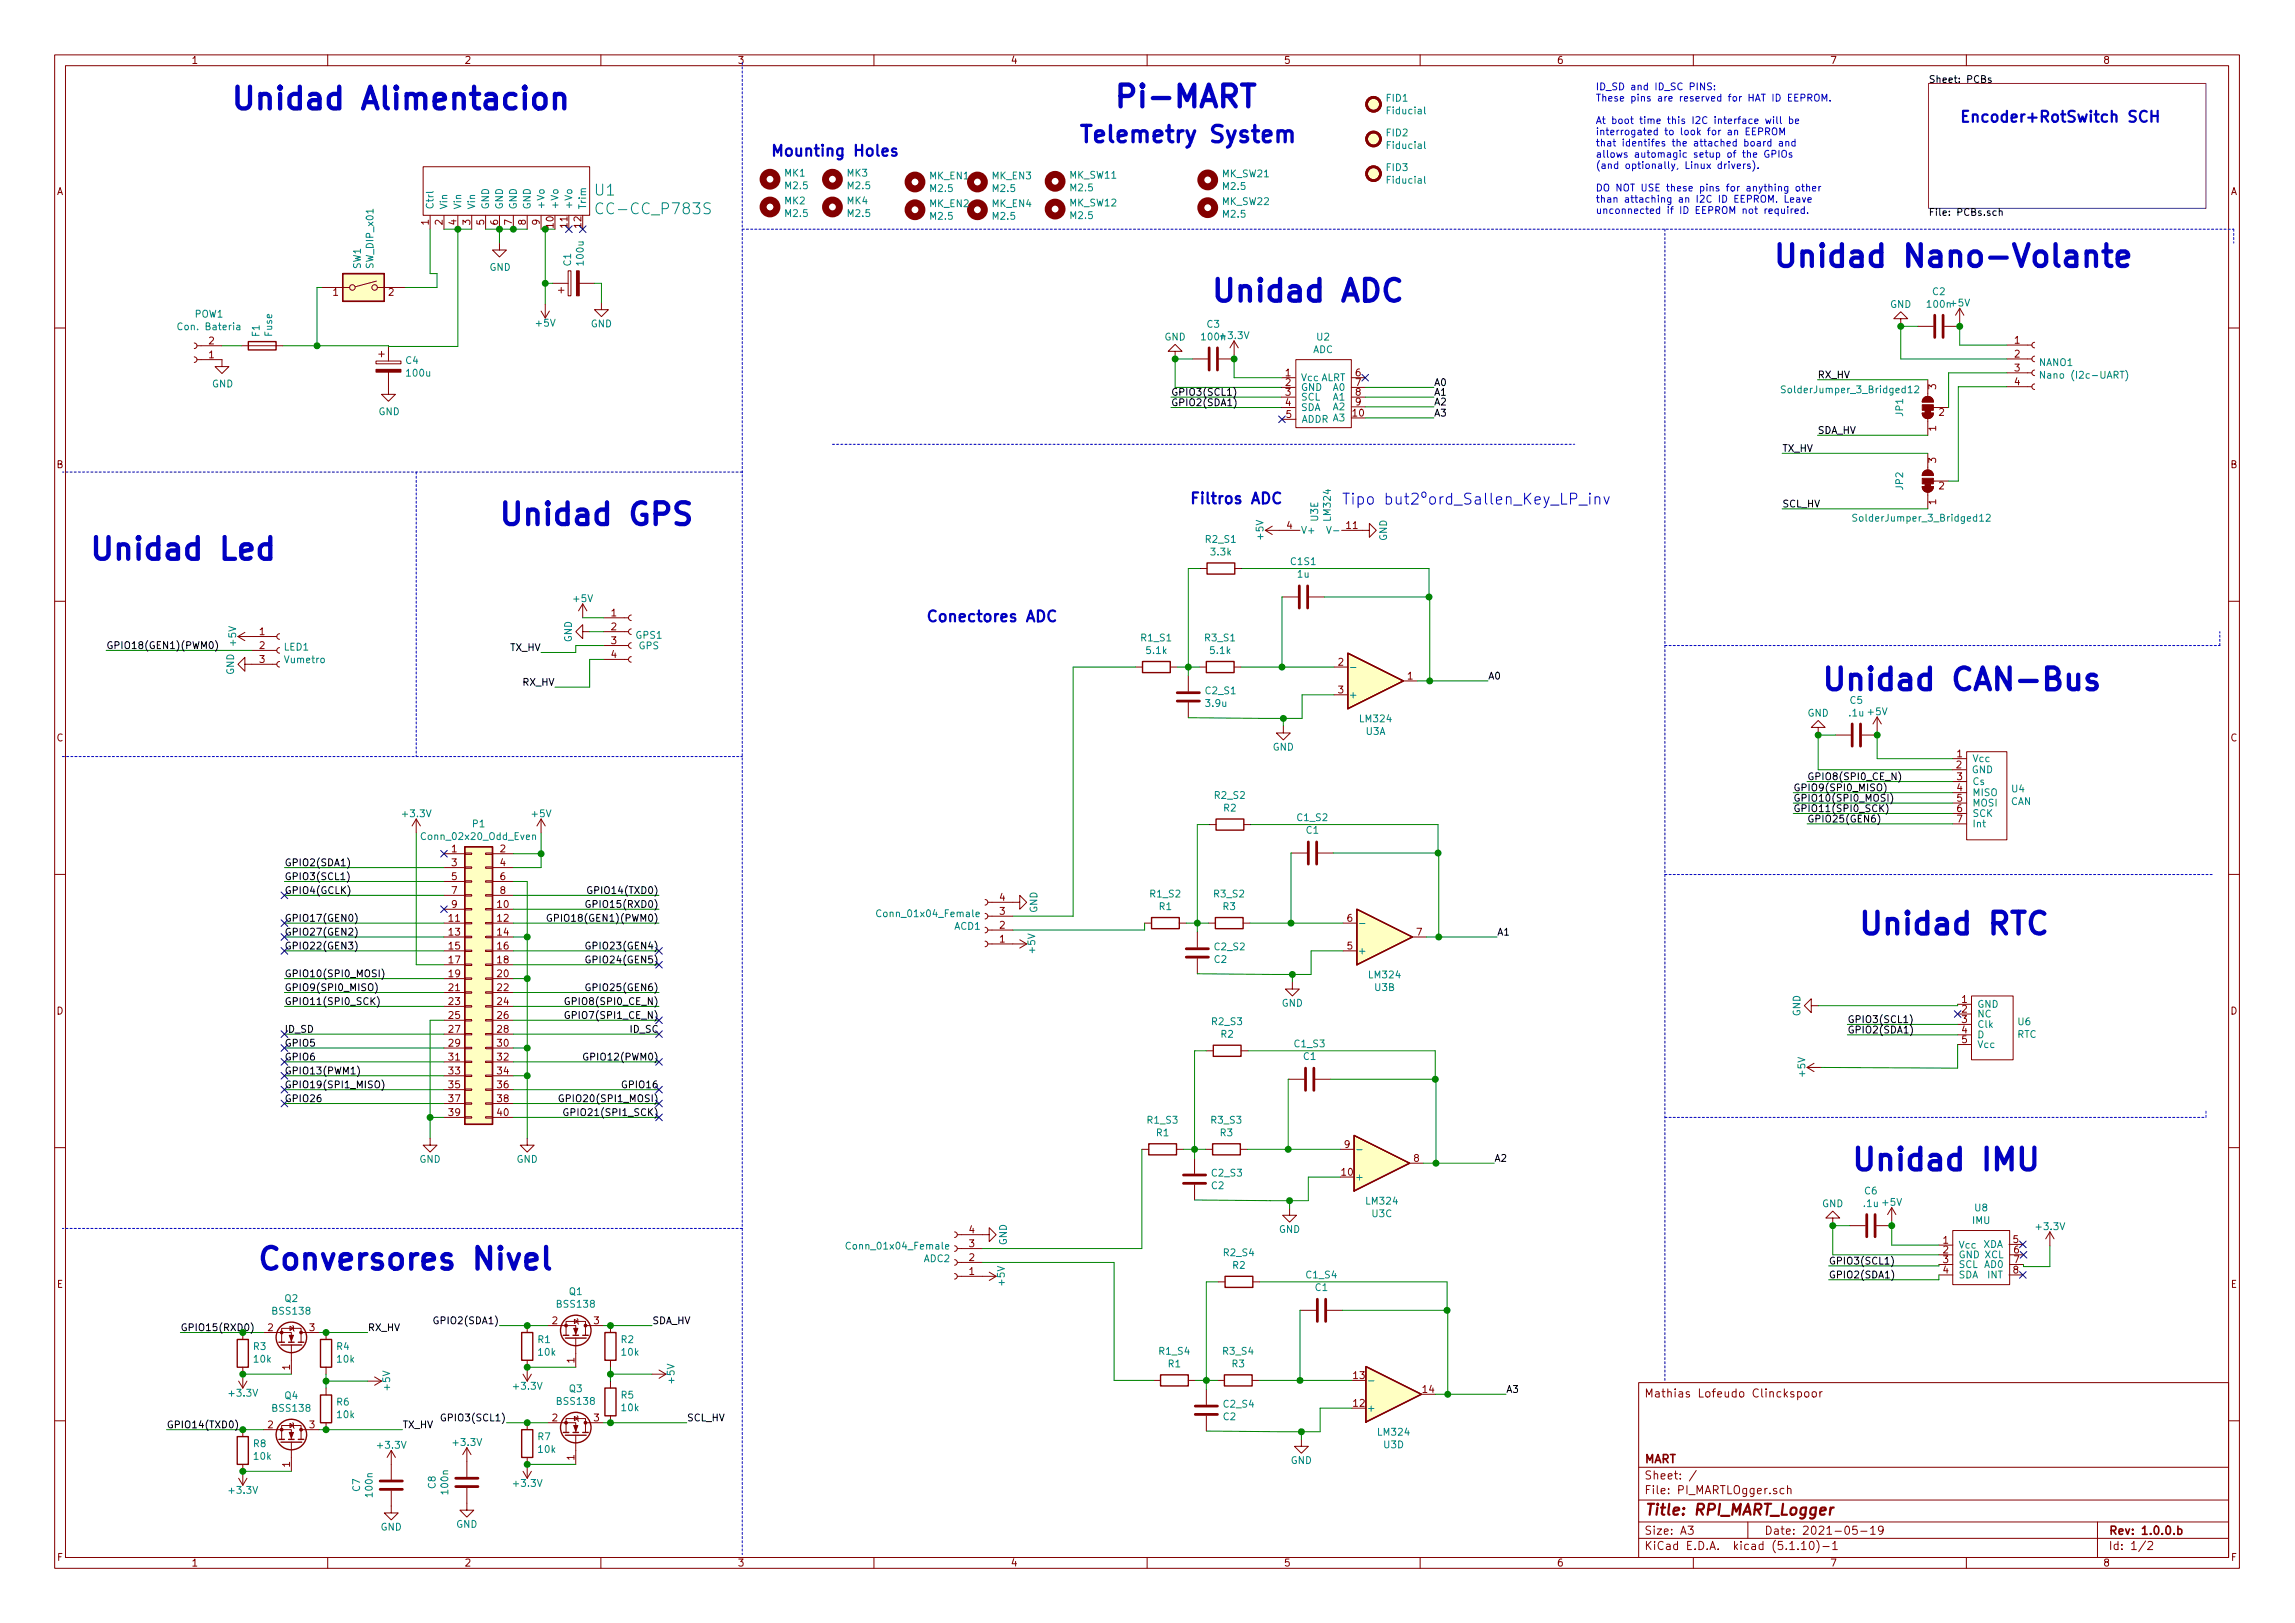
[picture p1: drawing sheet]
<svg xmlns="http://www.w3.org/2000/svg" width="420mm" height="297mm" viewBox="0 0 420 297" stroke-linecap="round" stroke-linejoin="round" font-family="sans-serif">
<defs><g id="words">
<g font-size="5.6" fill="#0000c2">
<text x="42" y="20.1">Unidad Alimentacion</text>
<text x="203.7" y="19.7">Pi-MART</text>
<text x="324.4" y="48.9">Unidad Nano-Volante</text>
<text x="221.5" y="55.2">Unidad ADC</text>
<text x="91.1" y="96.1">Unidad GPS</text>
<text x="16.1" y="102.5">Unidad Led</text>
<text x="333.2" y="126.4">Unidad CAN-Bus</text>
<text x="340" y="171.1">Unidad RTC</text>
<text x="338.7" y="214.2">Unidad IMU</text>
<text x="46.9" y="232.4">Conversores Nivel</text>
</g>
<text font-size="4.2" fill="#0000c2" x="197.4" y="26.1">Telemetry System</text>
<g font-size="2.8" fill="#0000c2">
<text x="358.6" y="22.4">Encoder+RotSwitch SCH</text>
<text x="141" y="28.6">Mounting Holes</text>
<text x="217.7" y="92.2">Filtros ADC</text>
<text x="245.6" y="92.4">Tipo but2ºord_Sallen_Key_LP_inv</text>
<text x="169.4" y="113.8">Conectores ADC</text>
</g>
<g font-size="2.8" fill="#008484">
<text x="109" y="35.8">U1</text>
<text x="110.1" y="39.2">CC-CC_P783S</text>
</g>
<text font-size="2.8" fill="#840000" x="301" y="277.3">Title: RPI_MART_Logger</text>
<g font-size="2.1" fill="#840000">
<text x="301" y="255.8">Mathias Lofeudo Clinckspoor</text>
<text x="301" y="267.8">MART</text>
<text x="301" y="273.5">File: PI_MARTLOgger.sch</text>
<text x="301" y="270.8">Sheet: /</text>
<text x="301" y="280.9">Size: A3</text>
<text x="323" y="280.9">Date: 2021-05-19</text>
<text x="386" y="280.9">Rev: 1.0.0.b</text>
<text x="301" y="283.7">KiCad E.D.A. kicad (5.1.10)-1</text>
<text x="386" y="283.7">Id: 1/2</text>
</g>
<g font-size="1.8" fill="#840000">
<text x="35" y="11.7">1</text>
<text x="85" y="11.7">2</text>
<text x="135" y="11.7">3</text>
<text x="185" y="11.7">4</text>
<text x="235" y="11.7">5</text>
<text x="285" y="11.7">6</text>
<text x="335" y="11.7">7</text>
<text x="385" y="11.7">8</text>
<text x="10.4" y="35.7">A</text>
<text x="408.4" y="35.7">A</text>
<text x="78.5" y="41.2" transform="rotate(-90 78.5 41.2)">1</text>
<text x="81" y="41.2" transform="rotate(-90 81 41.2)">2</text>
<text x="83.6" y="41.2" transform="rotate(-90 83.6 41.2)">4</text>
<text x="86.1" y="41.2" transform="rotate(-90 86.1 41.2)">3</text>
<text x="88.6" y="41.2" transform="rotate(-90 88.6 41.2)">5</text>
<text x="91.2" y="41.2" transform="rotate(-90 91.2 41.2)">6</text>
<text x="93.7" y="41.2" transform="rotate(-90 93.7 41.2)">7</text>
<text x="96.3" y="41.2" transform="rotate(-90 96.3 41.2)">8</text>
<text x="98.8" y="41.2" transform="rotate(-90 98.8 41.2)">9</text>
<text x="103.9" y="41.6" transform="rotate(-90 103.9 41.6)">11</text>
<text x="106.4" y="41.6" transform="rotate(-90 106.4 41.6)">12</text>
<text x="61" y="54.1">1</text>
<text x="71.1" y="54.1">2</text>
<text x="38.3" y="65.6">1</text>
<text x="38.3" y="63">2</text>
<text x="368.8" y="62.9">1</text>
<text x="368.8" y="65.4">2</text>
<text x="235.4" y="68.9">1</text>
<text x="235.4" y="70.6">2</text>
<text x="248.2" y="68.9">6</text>
<text x="248.2" y="70.6">7</text>
<text x="354.5" y="71.3" transform="rotate(-90 354.5 71.3)">3</text>
<text x="368.8" y="68">3</text>
<text x="368.8" y="70.5">4</text>
<text x="235.4" y="72.4">3</text>
<text x="235.4" y="74.3">4</text>
<text x="235.5" y="76.5">5</text>
<text x="247.7" y="76.2">10</text>
<text x="248.2" y="72.4">8</text>
<text x="248.2" y="74.2">9</text>
<text x="355" y="76.1">2</text>
<text x="354.5" y="78.9" transform="rotate(-90 354.5 78.9)">1</text>
<text x="10.4" y="85.7">B</text>
<text x="354.5" y="84.7" transform="rotate(-90 354.5 84.7)">3</text>
<text x="355" y="89.6">2</text>
<text x="408.4" y="85.7">B</text>
<text x="354.5" y="92.3" transform="rotate(-90 354.5 92.3)">1</text>
<text x="235.6" y="96.8">4</text>
<text x="246.6" y="96.8">11</text>
<text x="111.9" y="112.8">1</text>
<text x="47.5" y="116.2">1</text>
<text x="47.5" y="118.8">2</text>
<text x="111.9" y="115.4">2</text>
<text x="111.9" y="117.9">3</text>
<text x="47.5" y="121.3">3</text>
<text x="111.9" y="120.4">4</text>
<text x="245" y="121.8">2</text>
<text x="257.7" y="124.4">1</text>
<text x="245" y="126.9">3</text>
<text x="10.4" y="135.7">C</text>
<text x="408.4" y="135.7">C</text>
<text x="358.2" y="140.6">2</text>
<text x="358.3" y="138.6">1</text>
<text x="358.3" y="142.8">3</text>
<text x="358.3" y="144.8">4</text>
<text x="358.3" y="146.7">5</text>
<text x="358.3" y="148.6">6</text>
<text x="82.7" y="156">1</text>
<text x="91.6" y="156">2</text>
<text x="358.3" y="150.5">7</text>
<text x="82.7" y="158.5">3</text>
<text x="82.7" y="161.1">5</text>
<text x="91.6" y="158.5">4</text>
<text x="91.6" y="161.1">6</text>
<text x="82.7" y="163.6">7</text>
<text x="82.7" y="166.2">9</text>
<text x="91.1" y="166.2">10</text>
<text x="91.6" y="163.6">8</text>
<text x="183" y="167.4">3</text>
<text x="183" y="164.9">4</text>
<text x="82.2" y="168.7">11</text>
<text x="82.2" y="171.2">13</text>
<text x="82.2" y="173.8">15</text>
<text x="91.1" y="168.7">12</text>
<text x="91.1" y="171.2">14</text>
<text x="91.1" y="173.8">16</text>
<text x="183" y="172.5">1</text>
<text x="183" y="170">2</text>
<text x="246.7" y="173.8">5</text>
<text x="246.7" y="168.7">6</text>
<text x="259.4" y="171.2">7</text>
<text x="82.2" y="176.3">17</text>
<text x="82.2" y="178.9">19</text>
<text x="91.1" y="176.3">18</text>
<text x="91.1" y="178.9">20</text>
<text x="10.4" y="185.7">D</text>
<text x="82.2" y="181.4">21</text>
<text x="82.2" y="183.9">23</text>
<text x="91.1" y="181.4">22</text>
<text x="91.1" y="183.9">24</text>
<text x="359.2" y="183.6">1</text>
<text x="359.2" y="185.3">2</text>
<text x="408.4" y="185.7">D</text>
<text x="82.2" y="186.5">25</text>
<text x="82.2" y="189">27</text>
<text x="82.2" y="191.6">29</text>
<text x="91.1" y="186.5">26</text>
<text x="91.1" y="189">28</text>
<text x="91.1" y="191.6">30</text>
<text x="359.2" y="187.2">3</text>
<text x="359.2" y="189.1">4</text>
<text x="359.2" y="190.9">5</text>
<text x="82.2" y="194.1">31</text>
<text x="82.2" y="196.6">33</text>
<text x="91.1" y="194.1">32</text>
<text x="91.1" y="196.6">34</text>
<text x="82.2" y="199.2">35</text>
<text x="82.2" y="201.7">37</text>
<text x="91.1" y="199.2">36</text>
<text x="91.1" y="201.7">38</text>
<text x="82.2" y="204.3">39</text>
<text x="91.1" y="204.3">40</text>
<text x="245.7" y="215.2">10</text>
<text x="246.2" y="210.1">9</text>
<text x="258.9" y="212.6">8</text>
<text x="177.4" y="225.7">4</text>
<text x="355.8" y="227.6">1</text>
<text x="368.6" y="227.5">5</text>
<text x="177.4" y="233.3">1</text>
<text x="177.4" y="230.8">2</text>
<text x="177.4" y="228.3">3</text>
<text x="355.8" y="229.4">2</text>
<text x="355.8" y="231.2">3</text>
<text x="355.8" y="233.1">4</text>
<text x="368.6" y="233.1">8</text>
<text x="368.7" y="229.4">6</text>
<text x="368.7" y="231.2">7</text>
<text x="10.4" y="235.7">E</text>
<text x="408.4" y="235.7">E</text>
<text x="49" y="243.6">2</text>
<text x="56.7" y="243.6">3</text>
<text x="101.1" y="242.4">2</text>
<text x="108.7" y="242.4">3</text>
<text x="53.1" y="250.7" transform="rotate(-90 53.1 250.7)">1</text>
<text x="105.2" y="249.4" transform="rotate(-90 105.2 249.4)">1</text>
<text x="247.8" y="257.5">12</text>
<text x="247.8" y="252.4">13</text>
<text x="260.5" y="254.9">14</text>
<text x="49" y="261.4">2</text>
<text x="56.7" y="261.4">3</text>
<text x="101.1" y="260.1">2</text>
<text x="108.7" y="260.1">3</text>
<text x="53.1" y="268.5" transform="rotate(-90 53.1 268.5)">1</text>
<text x="105.2" y="267.2" transform="rotate(-90 105.2 267.2)">1</text>
<text x="10.5" y="285.7">F</text>
<text x="35" y="286.7">1</text>
<text x="85" y="286.7">2</text>
<text x="135" y="286.7">3</text>
<text x="185" y="286.7">4</text>
<text x="235" y="286.7">5</text>
<text x="285" y="286.7">6</text>
<text x="335" y="286.7">7</text>
<text x="385" y="286.7">8</text>
<text x="408.5" y="285.7">F</text>
</g>
<g font-size="1.8" fill="#0000c2">
<text x="292.1" y="16.5">ID_SD and ID_SC PINS:</text>
<text x="292.1" y="18.6">These pins are reserved for HAT ID EEPROM.</text>
<text x="292.1" y="22.7">At boot time this I2C interface will be</text>
<text x="292.1" y="24.8">interrogated to look for an EEPROM</text>
<text x="292.1" y="26.8">that identifes the attached board and</text>
<text x="292.1" y="28.9">allows automagic setup of the GPIOs</text>
<text x="292.1" y="30.9">(and optionally, Linux drivers).</text>
<text x="292.1" y="35">DO NOT USE these pins for anything other</text>
<text x="292.1" y="37.1">than attaching an I2C ID EEPROM. Leave</text>
<text x="292.1" y="39.2">unconnected if ID EEPROM not required.</text>
</g>
<g font-size="1.8">
<text x="353.1" y="15.2">Sheet: PCBs</text>
<text x="353.1" y="39.5">File: PCBs.sch</text>
<text x="262.5" y="70.6">A0</text>
<text x="332.7" y="69.3">RX_HV</text>
<text x="214.4" y="74.3">GPIO2(SDA1)</text>
<text x="214.4" y="72.4">GPIO3(SCL1)</text>
<text x="262.5" y="76.2">A3</text>
<text x="262.5" y="74.2">A2</text>
<text x="262.5" y="72.4">A1</text>
<text x="326.3" y="82.7">TX_HV</text>
<text x="332.7" y="79.4">SDA_HV</text>
<text x="326.3" y="92.9">SCL_HV</text>
<text x="19.4" y="118.8">GPIO18(GEN1)(PWM0)</text>
<text x="93.4" y="119.2">TX_HV</text>
<text x="95.7" y="125.5">RX_HV</text>
<text x="272.4" y="124.4">A0</text>
<text x="330.8" y="142.8">GPIO8(SPI0_CE_N)</text>
<text x="328.3" y="146.7">GPIO10(SPI0_MOSI)</text>
<text x="328.3" y="144.8">GPIO9(SPI0_MISO)</text>
<text x="328.3" y="148.6">GPIO11(SPI0_SCK)</text>
<text x="330.8" y="150.5">GPIO25(GEN6)</text>
<text x="52.1" y="158.5">GPIO2(SDA1)</text>
<text x="52.1" y="161.1">GPIO3(SCL1)</text>
<text x="52.1" y="163.6">GPIO4(GCLK)</text>
<text x="108.4" y="166.2">GPIO15(RXD0)</text>
<text x="108.6" y="163.6">GPIO14(TXD0)</text>
<text x="52.1" y="173.8">GPIO22(GEN3)</text>
<text x="52.1" y="168.7">GPIO17(GEN0)</text>
<text x="52.1" y="171.2">GPIO27(GEN2)</text>
<text x="101.8" y="168.7">GPIO18(GEN1)(PWM0)</text>
<text x="108.3" y="173.8">GPIO23(GEN4)</text>
<text x="274.1" y="171.2">A1</text>
<text x="52.1" y="178.9">GPIO10(SPI0_MOSI)</text>
<text x="108.3" y="176.3">GPIO24(GEN5)</text>
<text x="52.1" y="181.4">GPIO9(SPI0_MISO)</text>
<text x="52.1" y="183.9">GPIO11(SPI0_SCK)</text>
<text x="104.5" y="183.9">GPIO8(SPI0_CE_N)</text>
<text x="108.3" y="181.4">GPIO25(GEN6)</text>
<text x="52.1" y="189">ID_SD</text>
<text x="52.1" y="191.6">GPIO5</text>
<text x="104.5" y="186.5">GPIO7(SPI1_CE_N)</text>
<text x="115.4" y="189">ID_SC</text>
<text x="338.2" y="189.1">GPIO2(SDA1)</text>
<text x="338.2" y="187.2">GPIO3(SCL1)</text>
<text x="52.1" y="194.1">GPIO6</text>
<text x="52.1" y="196.6">GPIO13(PWM1)</text>
<text x="107.8" y="194.1">GPIO12(PWM0)</text>
<text x="52.1" y="201.7">GPIO26</text>
<text x="52.1" y="199.2">GPIO19(SPI1_MISO)</text>
<text x="103.7" y="201.7">GPIO20(SPI1_MOSI)</text>
<text x="114.2" y="199.2">GPIO16</text>
<text x="104.5" y="204.3">GPIO21(SPI1_SCK)</text>
<text x="273.6" y="212.6">A2</text>
<text x="334.8" y="231.4">GPIO3(SCL1)</text>
<text x="334.8" y="234">GPIO2(SDA1)</text>
<text x="67.3" y="243.6">RX_HV</text>
<text x="80.1" y="242.4">GPIO2(SDA1)</text>
<text x="119.4" y="242.4">SDA_HV</text>
<text x="275.7" y="254.9">A3</text>
<text x="30.5" y="261.4">GPIO14(TXD0)</text>
<text x="73.7" y="261.4">TX_HV</text>
<text x="81.6" y="260.1">GPIO3(SCL1)</text>
<text x="125.7" y="260.1">SCL_HV</text>
</g>
<g font-size="1.8" fill="#008484">
<text x="253.9" y="18.6">FID1</text>
<text x="254.1" y="20.9">Fiducial</text>
<text x="253.9" y="25">FID2</text>
<text x="254.1" y="27.3">Fiducial</text>
<text x="143.7" y="32.3">MK1</text>
<text x="143.9" y="34.6">M2.5</text>
<text x="155.1" y="32.3">MK3</text>
<text x="155.3" y="34.6">M2.5</text>
<text x="170.2" y="32.8">MK_EN1</text>
<text x="170.4" y="35.1">M2.5</text>
<text x="181.7" y="32.8">MK_EN3</text>
<text x="181.8" y="35.1">M2.5</text>
<text x="195.9" y="32.7">MK_SW11</text>
<text x="196.1" y="35">M2.5</text>
<text x="223.8" y="32.4">MK_SW21</text>
<text x="224" y="34.8">M2.5</text>
<text x="253.9" y="31.3">FID3</text>
<text x="254.1" y="33.6">Fiducial</text>
<text x="79.4" y="38.4" transform="rotate(-90 79.4 38.4)">Ctrl</text>
<text x="81.9" y="38.4" transform="rotate(-90 81.9 38.4)">Vin</text>
<text x="84.5" y="38.4" transform="rotate(-90 84.5 38.4)">Vin</text>
<text x="87" y="38.4" transform="rotate(-90 87 38.4)">Vin</text>
<text x="89.5" y="38.4" transform="rotate(-90 89.5 38.4)">GND</text>
<text x="92.1" y="38.4" transform="rotate(-90 92.1 38.4)">GND</text>
<text x="94.6" y="38.4" transform="rotate(-90 94.6 38.4)">GND</text>
<text x="97.2" y="38.4" transform="rotate(-90 97.2 38.4)">GND</text>
<text x="99.7" y="38.4" transform="rotate(-90 99.7 38.4)">+Vo</text>
<text x="102.2" y="38.4" transform="rotate(-90 102.2 38.4)">+Vo</text>
<text x="104.8" y="38.4" transform="rotate(-90 104.8 38.4)">+Vo</text>
<text x="107.3" y="38.4" transform="rotate(-90 107.3 38.4)">Trim</text>
<text x="143.7" y="37.4">MK2</text>
<text x="143.9" y="39.7">M2.5</text>
<text x="155.1" y="37.4">MK4</text>
<text x="155.3" y="39.7">M2.5</text>
<text x="170.2" y="37.9">MK_EN2</text>
<text x="170.4" y="40.2">M2.5</text>
<text x="181.7" y="37.9">MK_EN4</text>
<text x="181.8" y="40.2">M2.5</text>
<text x="195.9" y="37.8">MK_SW12</text>
<text x="196.1" y="40.1">M2.5</text>
<text x="223.8" y="37.5">MK_SW22</text>
<text x="224" y="39.8">M2.5</text>
<text x="66.1" y="49.2" transform="rotate(-90 66.1 49.2)">SW1</text>
<text x="68.4" y="49" transform="rotate(-90 68.4 49)">SW_DIP_x01</text>
<text x="89.6" y="49.6">GND</text>
<text x="104.5" y="48.7" transform="rotate(-90 104.5 48.7)">C1</text>
<text x="106.9" y="48.4" transform="rotate(-90 106.9 48.4)">100u</text>
<text x="35.7" y="58.1">POW1</text>
<text x="98.2" y="59.8">+5V</text>
<text x="108.2" y="59.9">GND</text>
<text x="221" y="60">C3</text>
<text x="346" y="56.3">GND</text>
<text x="353" y="56.3">100n+5V</text>
<text x="353.8" y="54">C2</text>
<text x="33.1" y="60.4">Con. Bateria</text>
<text x="47.5" y="61.6" transform="rotate(-90 47.5 61.6)">F1</text>
<text x="49.8" y="61.6" transform="rotate(-90 49.8 61.6)">Fuse</text>
<text x="213.2" y="62.3">GND</text>
<text x="220.1" y="62.3">100n+3.3V</text>
<text x="240.3" y="64.6">ADC</text>
<text x="241.1" y="62.3">U2</text>
<text x="38.8" y="70.9">GND</text>
<text x="74.3" y="66.6">C4</text>
<text x="74.6" y="68.9">100u</text>
<text x="238.1" y="69.8">Vcc ALRT</text>
<text x="238.1" y="71.5">GND</text>
<text x="244.1" y="71.5">A0</text>
<text x="327" y="72">SolderJumper_3_Bridged12</text>
<text x="373.3" y="67">NANO1</text>
<text x="374.5" y="69.3">Nano (I2c-UART)</text>
<text x="69.3" y="76">GND</text>
<text x="238.1" y="73.3">SCL</text>
<text x="238.1" y="75.2">SDA</text>
<text x="238.3" y="77.4">ADDR A3</text>
<text x="244.1" y="73.3">A1</text>
<text x="244.1" y="75.1">A2</text>
<text x="348.4" y="76.2" transform="rotate(-90 348.4 76.2)">JP1</text>
<text x="348.4" y="89.6" transform="rotate(-90 348.4 89.6)">JP2</text>
<text x="241.3" y="95.4" transform="rotate(-90 241.3 95.4)">U3E</text>
<text x="243.6" y="95.2" transform="rotate(-90 243.6 95.2)">LM324</text>
<text x="340.1" y="95.5">SolderJumper_3_Bridged12</text>
<text x="220.8" y="99.4">R2_S1</text>
<text x="221.8" y="101.7">3.3k</text>
<text x="231.3" y="98.7" transform="rotate(-90 231.3 98.7)">+5V</text>
<text x="238.1" y="97.7">V+</text>
<text x="253.9" y="99" transform="rotate(-90 253.9 99)">GND</text>
<text x="236.4" y="103.4">C1S1</text>
<text x="237.6" y="105.7">1u</text>
<text x="105.1" y="110.2">+5V</text>
<text x="43.2" y="118.1" transform="rotate(-90 43.2 118.1)">+5V</text>
<text x="52" y="119.1">LED1</text>
<text x="104.7" y="117.6" transform="rotate(-90 104.7 117.6)">GND</text>
<text x="116.5" y="116.9">GPS1</text>
<text x="116.9" y="118.8">GPS</text>
<text x="209" y="117.4">R1_S1</text>
<text x="210" y="119.7">5.1k</text>
<text x="220.7" y="117.4">R3_S1</text>
<text x="221.7" y="119.7">5.1k</text>
<text x="42.8" y="123.5" transform="rotate(-90 42.8 123.5)">GND</text>
<text x="52.2" y="121.4">Vumetro</text>
<text x="220.8" y="127.1">C2_S1</text>
<text x="220.9" y="129.4">3.9u</text>
<text x="246.9" y="127.8">+</text>
<text x="330.9" y="131.2">GND</text>
<text x="338.6" y="131.1">.1u +5V</text>
<text x="338.7" y="128.8">C5</text>
<text x="233" y="137.4">GND</text>
<text x="249.1" y="132.2">LM324</text>
<text x="250.1" y="134.5">U3A</text>
<text x="360.9" y="141.5">GND</text>
<text x="361.1" y="139.5">Vcc</text>
<text x="361.1" y="143.7">Cs</text>
<text x="73.9" y="149.6">+3.3V</text>
<text x="97.5" y="149.6">+5V</text>
<text x="222.5" y="146.2">R2_S2</text>
<text x="224.1" y="148.5">R2</text>
<text x="361.1" y="145.7">MISO</text>
<text x="361.1" y="147.6">MOSI</text>
<text x="361.1" y="149.5">SCK</text>
<text x="368.1" y="147.3">CAN</text>
<text x="368.4" y="145">U4</text>
<text x="77.6" y="153.7">Conn_02x20_Odd_Even</text>
<text x="86.6" y="151.4">P1</text>
<text x="237.6" y="150.3">C1_S2</text>
<text x="239.2" y="152.6">C1</text>
<text x="361.1" y="151.4">Int</text>
<text x="161.2" y="167.9">Conn_01x04_Female</text>
<text x="189.9" y="167.1" transform="rotate(-90 189.9 167.1)">GND</text>
<text x="210.6" y="164.2">R1_S2</text>
<text x="212.2" y="166.6">R1</text>
<text x="222.3" y="164.2">R3_S2</text>
<text x="223.9" y="166.6">R3</text>
<text x="174.7" y="170.2">ACD1</text>
<text x="222.4" y="173.9">C2_S2</text>
<text x="189.5" y="174.4" transform="rotate(-90 189.5 174.4)">+5V</text>
<text x="222.3" y="176.2">C2</text>
<text x="248.5" y="174.7">+</text>
<text x="250.7" y="179.1">LM324</text>
<text x="234.6" y="184.2">GND</text>
<text x="251.7" y="181.4">U3B</text>
<text x="361.9" y="184.4">GND</text>
<text x="221.9" y="187.6">R2_S3</text>
<text x="223.5" y="189.9">R2</text>
<text x="237.1" y="191.7">C1_S3</text>
<text x="329.6" y="186" transform="rotate(-90 329.6 186)">GND</text>
<text x="361.9" y="186.2">NC</text>
<text x="361.9" y="188.1">Clk</text>
<text x="361.9" y="190">D</text>
<text x="361.9" y="191.8">Vcc</text>
<text x="369.3" y="190">RTC</text>
<text x="369.5" y="187.6">U6</text>
<text x="238.7" y="194">C1</text>
<text x="330.5" y="197" transform="rotate(-90 330.5 197)">+5V</text>
<text x="210.1" y="205.6">R1_S3</text>
<text x="211.7" y="208">R1</text>
<text x="221.8" y="205.6">R3_S3</text>
<text x="223.4" y="208">R3</text>
<text x="76.8" y="212.8">GND</text>
<text x="94.6" y="212.8">GND</text>
<text x="221.9" y="215.3">C2_S3</text>
<text x="221.8" y="217.6">C2</text>
<text x="248" y="216.1">+</text>
<text x="250.2" y="220.5">LM324</text>
<text x="333.6" y="220.9">GND</text>
<text x="341.2" y="220.9">.1u +5V</text>
<text x="341.4" y="218.6">C6</text>
<text x="361.6" y="221.7">U8</text>
<text x="184.3" y="227.9" transform="rotate(-90 184.3 227.9)">GND</text>
<text x="234.1" y="225.6">GND</text>
<text x="251.2" y="222.8">U3C</text>
<text x="361.1" y="224">IMU</text>
<text x="372.9" y="225.1">+3.3V</text>
<text x="155.6" y="228.7">Conn_01x04_Female</text>
<text x="169.1" y="231">ADC2</text>
<text x="224.1" y="229.9">R2_S4</text>
<text x="225.7" y="232.2">R2</text>
<text x="239.2" y="234">C1_S4</text>
<text x="358.5" y="228.5">Vcc</text>
<text x="358.5" y="230.3">GND XCL</text>
<text x="358.5" y="232.1">SCL</text>
<text x="358.5" y="234">SDA</text>
<text x="363" y="228.4">XDA</text>
<text x="363.4" y="232.1">AD0</text>
<text x="363.9" y="234">INT</text>
<text x="52.2" y="238.3">Q2</text>
<text x="102.1" y="239.3">BSS138</text>
<text x="104.2" y="237">Q1</text>
<text x="183.9" y="235.2" transform="rotate(-90 183.9 235.2)">+5V</text>
<text x="240.8" y="236.3">C1</text>
<text x="50.1" y="240.6">BSS138</text>
<text x="98.5" y="245.8">R1</text>
<text x="113.7" y="245.8">R2</text>
<text x="46.4" y="247.1">R3</text>
<text x="46.6" y="249.4">10k</text>
<text x="61.7" y="247.1">R4</text>
<text x="61.8" y="249.4">10k</text>
<text x="98.6" y="248.1">10k</text>
<text x="113.9" y="248.1">10k</text>
<text x="212.3" y="247.9">R1_S4</text>
<text x="213.9" y="250.3">R1</text>
<text x="224" y="247.9">R3_S4</text>
<text x="225.6" y="250.3">R3</text>
<text x="42.1" y="255.6">+3.3V</text>
<text x="52.2" y="256.1">Q4</text>
<text x="61.7" y="257.2">R6</text>
<text x="71.4" y="254.4" transform="rotate(-90 71.4 254.4)">+5V</text>
<text x="94.2" y="254.3">+3.3V</text>
<text x="102.1" y="257.1">BSS138</text>
<text x="104.2" y="254.8">Q3</text>
<text x="113.7" y="256">R5</text>
<text x="123.5" y="253.1" transform="rotate(-90 123.5 253.1)">+5V</text>
<text x="224.1" y="257.6">C2_S4</text>
<text x="50.1" y="258.4">BSS138</text>
<text x="61.8" y="259.5">10k</text>
<text x="98.5" y="263.6">R7</text>
<text x="113.9" y="258.3">10k</text>
<text x="224" y="259.9">C2</text>
<text x="250.2" y="258.4">+</text>
<text x="252.4" y="262.7">LM324</text>
<text x="46.4" y="264.9">R8</text>
<text x="46.6" y="267.2">10k</text>
<text x="69.3" y="265.1">+3.3V</text>
<text x="83.1" y="264.6">+3.3V</text>
<text x="98.6" y="265.9">10k</text>
<text x="236.3" y="267.9">GND</text>
<text x="253.4" y="265.1">U3D</text>
<text x="42.1" y="273.4">+3.3V</text>
<text x="65.9" y="272.9" transform="rotate(-90 65.9 272.9)">C7</text>
<text x="68.2" y="273.8" transform="rotate(-90 68.2 273.8)">100n</text>
<text x="79.8" y="272.4" transform="rotate(-90 79.8 272.4)">C8</text>
<text x="82.1" y="273.3" transform="rotate(-90 82.1 273.3)">100n</text>
<text x="94.2" y="272.1">+3.3V</text>
<text x="69.7" y="280.1">GND</text>
<text x="83.5" y="279.6">GND</text>
</g>
<g font-size="1.8" fill="#008400">
<text x="101.3" y="41.6" transform="rotate(-90 101.3 41.6)">10</text>
<text x="33" y="243.6">GPIO15(RXD0)</text>
</g>
</g></defs>
<g fill="none" stroke="#840000" stroke-width=".18">
<path d="M10 10h400v277h-400zM12 12h396v273.1h-396zM60 10v2M110 10v2M160 10v2M210 10v2M260 10v2M310 10v2M360 10v2M77.5 30.5h30.4v8.9h-30.4zM78.7 39.4v2.5M81.3 39.4v2.5"/>
<path d="M83.8 39.4v2.5M86.4 39.4v2.5M88.9 39.4v2.5M91.4 39.4v2.5M94 39.4v2.5M96.5 39.4v2.5M99.1 39.4v2.5M58.9 52.6h5.1M68.9 51.4l-3.9 1.1M69.1 52.6h5.1M91.4 44.5v1.3h1.3l-1.3 1.2-1.2-1.2h1.2M99.1 56.9l.7 1.3"/>
<path d="M99.8 55.7v2.5M100.6 56.9l-.8 1.3M101.2 51.9h2.8M102.2 53.1h1.1M102.7 52.6v1M104 49.6h.5v4.5h-.5zM106 51.9h2.8M110.1 55.4v1.3h1.3l-1.3 1.2-1.3-1.2h1.3M348 58.3h1.2l-1.2-1.2-1.3 1.2h1.3v1.3M351.2 59.7h2.7M356 59.7h2.8M358.8 56.4l-.8 1.3"/>
<path d="M358.8 56.4v2.6M358.8 56.4l.7 1.3M10 60h2M35.6 62.8l.3 .1 .2 .3-.2 .4-.3 .2M35.6 65.3l.3 .1 .2 .3-.2 .5-.3 .1M36.1 65.8h4.5v1.3h1.3l-1.3 1.3-1.2-1.3h1.2M36.1 63.3h4.5M44.2 63.3h7.6M68.8 66.1h4.6v.5h-4.6zM69.3 64.8h1.1M69.8 64.3v1M71.1 68.1v4.1h1.3l-1.3 1.2-1.3-1.2h1.3"/>
<path d="M71.1 63.3v2.8M215.1 64.3h1.3l-1.3-1.3-1.2 1.3h1.2v1.3M218.3 65.7h2.8M223.1 65.7h2.8M225.9 62.4l-.7 1.3M225.9 62.4v2.5M225.9 62.4l.8 1.3M234.6 69.1h2.5M234.6 70.9h2.5M234.6 72.7h2.5M234.6 74.6h2.5M234.7 76.7h2.5"/>
<path d="M237.2 65.8h10.2v12.5h-10.2zM247.4 69.1h2.5M247.4 70.9h2.5M247.4 72.7h2.5M351.9 75.6h2a1.02 1.02 0 0 1-1 1 1.02 1.02 0 0 1-1-1zM352.3 72.8a1.03 1.03 0 0 1 1.1-.1 1.03 1.03 0 0 1 .5 .9h-2l.1-.4zM352.9 69.5v3.1M352.9 76.6v3.1M353.9 74.6h2.8M367.4 70.8h4.6M367.4 68.2h4.6M367.4 65.7h4.6"/>
<path d="M367.4 63.2h4.6M372.5 70.3l-.3 .1-.2 .3 .1 .4 .4 .2M372.5 67.7l-.3 .1-.2 .4 .1 .3 .4 .2M372.5 65.2l-.3 .1-.2 .3 .1 .4 .4 .2M372.5 62.6l-.3 .1-.2 .4 .1 .4 .4 .2M408 60h2M231.6 97.1h6.4M231.6 97.1l1.3 .7M232.9 96.3l-1.3 .8M245.6 97.1h5.1v-1.3l1.3 1.3-1.3 1.2v-1.2M351.9 89.1h2a1.02 1.02 0 0 1-1 1 1.02 1.02 0 0 1-1-1zM352.1 86.4a1.02 1.02 0 0 1 1.2-.3 1.02 1.02 0 0 1 .6 .9h-2z"/>
<path d="M352.9 83v3M352.9 90.1v3M353.9 88h2.8M10 110h2M43.6 116.5h7.1M43.6 116.5l1.2 .8M44.8 115.7l-1.2 .8M46.1 119h4.6M51.2 118.5l-.3 .1-.2 .4 .1 .3 .4 .2M51.2 116l-.3 .1-.2 .3 .1 .4 .4 .2M106.7 115.6v-1.3l-1.3 1.3 1.3 1.3v-1.3h1.2M106.7 110.5l-.8 1.3"/>
<path d="M106.7 110.5v2.6M106.7 110.5l.7 1.3M110.5 118.1h4.6M110.5 115.6h4.6M110.5 113.1h4.6M115.6 117.6l-.3 .1-.2 .4 .1 .4 .4 .2M115.6 115.1l-.3 .1-.2 .3 .1 .4 .4 .2M115.6 112.6l-.3 .1-.2 .3 .1 .4 .4 .2M219.7 104h1.3M226.1 104h1.2M234.8 109.3h2.8M239.6 109.3h2.8"/>
<path d="M408 110h2M44.8 121.6v-1.3l-1.2 1.3 1.2 1.2v-1.2h5.9M51.2 121.1l-.3 .1-.2 .3 .1 .4 .4 .2M110.5 120.7h4.6M115.6 120.2l-.3 .1-.2 .3 .1 .4 .4 .2M207.9 122.1h1.3M214.2 122.1h1.3M217.6 123.7v2.8M217.6 128.6v2.8M219.6 122.1h1.3M225.9 122.1h1.3M234.9 132.9v1.2h1.3l-1.3 1.3-1.2-1.3h1.2"/>
<path d="M244.2 122.1h2.6M244.2 127.2h2.6M256.9 124.6h2.6M332.9 133.1h1.2l-1.2-1.2-1.3 1.2h1.3v1.3M336 134.5h2.8M340.9 134.5h2.8M343.7 131.2l-.8 1.3M343.7 131.2v2.6M343.7 131.2l.7 1.3M357.5 138.8h2.5M360 137.6h7.4v16.1h-7.4zM76.2 149.9l-.8 1.3"/>
<path d="M76.2 149.9v2.5M76.2 149.9l.8 1.3M81.3 156.2h3.8M81.3 158.8h3.8M85.1 158.7h1.3v.2h-1.3zM85.1 156.1h1.3v.3h-1.3zM88.9 158.7h1.3v.2h-1.3zM88.9 156.1h1.3v.3h-1.3zM90.2 156.2h3.8M90.2 158.8h3.8M99.1 149.9l-.8 1.3M99.1 149.9v2.5"/>
<path d="M99.1 149.9l.7 1.3M221.4 150.9h1.2M227.7 150.9h1.3M236.5 156.1h2.8M241.3 156.1h2.8M357.4 140.9h2.5M357.5 143h2.5M357.5 145.1h2.5M357.5 147h2.5M357.5 148.9h2.5M357.5 150.8h2.5M10 160h2"/>
<path d="M81.3 174h3.8M81.3 168.9h3.8M81.3 171.5h3.8M81.3 166.4h3.8M81.3 176.6h3.8M81.3 179.1h3.8M81.3 161.3h3.8M81.3 163.9h3.8M85.1 176.4h1.3v.3h-1.3zM85.1 173.9h1.3v.3h-1.3zM85.1 171.4h1.3v.2h-1.3zM85.1 168.8h1.3v.3h-1.3z"/>
<path d="M85.1 179h1.3v.2h-1.3zM85.1 166.3h1.3v.2h-1.3zM85.1 163.7h1.3v.3h-1.3zM85.1 161.2h1.3v.3h-1.3zM88.9 176.4h1.3v.3h-1.3zM88.9 173.9h1.3v.3h-1.3zM88.9 171.4h1.3v.2h-1.3zM88.9 168.8h1.3v.3h-1.3zM88.9 179h1.3v.2h-1.3zM88.9 166.3h1.3v.2h-1.3zM88.9 163.7h1.3v.3h-1.3zM88.9 161.2h1.3v.3h-1.3z"/>
<path d="M90.2 174h3.8M90.2 168.9h3.8M90.2 171.5h3.8M90.2 166.4h3.8M90.2 176.6h3.8M90.2 179.1h3.8M90.2 161.3h3.8M90.2 163.9h3.8M180.3 164.6l.4 .2 .1 .2-.1 .5-.4 .1M180.3 167.2l.4 .1 .1 .3-.1 .4-.4 .2M180.3 169.7l.4 .1 .1 .3-.1 .4-.4 .2M180.3 172.2l.4 .2 .1 .3-.1 .4-.4 .2"/>
<path d="M180.8 165.1h5.9v-1.2l1.3 1.2-1.3 1.3v-1.3M180.8 167.7h4.6M180.8 170.2h4.6M180.8 172.8h7.2M186.7 172l1.3 .8M188 172.8l-1.3 .7M209.5 168.9h1.3M215.9 168.9h1.3M219.2 170.6v2.8M219.2 175.4v2.8M221.2 168.9h1.3M227.6 168.9h1.3"/>
<path d="M236.6 179.7v1.3h1.3l-1.3 1.3-1.3-1.3h1.3M245.9 174h2.5M245.9 168.9h2.5M258.6 171.5h2.5M408 160h2M81.3 181.6h3.8M81.3 184.2h3.8M81.3 186.7h3.8M81.3 189.3h3.8M81.3 191.8h3.8M81.3 194.3h3.8M81.3 196.9h3.8"/>
<path d="M81.3 199.4h3.8M85.1 184.1h1.3v.2h-1.3zM85.1 186.6h1.3v.3h-1.3zM85.1 189.1h1.3v.3h-1.3zM85.1 191.7h1.3v.2h-1.3zM85.1 194.2h1.3v.3h-1.3zM85.1 196.8h1.3v.2h-1.3zM85.1 199.3h1.3v.3h-1.3zM85.1 181.5h1.3v.3h-1.3zM88.9 184.1h1.3v.2h-1.3zM88.9 186.6h1.3v.3h-1.3zM88.9 189.1h1.3v.3h-1.3z"/>
<path d="M88.9 191.7h1.3v.2h-1.3zM88.9 194.2h1.3v.3h-1.3zM88.9 196.8h1.3v.2h-1.3zM88.9 199.3h1.3v.3h-1.3zM88.9 181.5h1.3v.3h-1.3zM90.2 181.6h3.8M90.2 184.2h3.8M90.2 186.7h3.8M90.2 189.3h3.8M90.2 191.8h3.8M90.2 194.3h3.8M90.2 196.9h3.8"/>
<path d="M90.2 199.4h3.8M220.9 192.3h1.2M227.2 192.3h1.3M236 197.5h2.8M240.8 197.5h2.8M330.8 195.4l1.3 .7M330.8 195.4h2.6M331.6 184.1v-1.3l-1.3 1.3 1.3 1.2v-1.2h1.3M332.1 194.6l-1.3 .8M358.4 183.8h2.5M358.4 185.6h2.5M358.4 187.5h2.5"/>
<path d="M358.4 189.4h2.5M358.4 191.2h2.5M360.9 182.3h7.7v11.7h-7.7zM10 210h2M78.7 208.3v1.3h1.3l-1.3 1.3-1.2-1.3h1.2M81.3 202h3.8M81.3 204.5h3.8M85.1 201.8h1.3v.3h-1.3zM85.1 204.4h1.3v.2h-1.3zM88.9 201.8h1.3v.3h-1.3zM88.9 204.4h1.3v.2h-1.3zM90.2 202h3.8"/>
<path d="M90.2 204.5h3.8M96.5 208.3v1.3h1.3l-1.3 1.3-1.3-1.3h1.3M209 210.3h1.3M215.4 210.3h1.3M218.7 212v2.8M218.7 216.8v2.8M220.7 210.3h1.3M227.1 210.3h1.2M245.4 210.3h2.5M258.1 212.9h2.5M408 210h2M174.8 225.5l.3 .1 .2 .3-.2 .4-.3 .2"/>
<path d="M174.8 228l.3 .1 .2 .3-.2 .4-.3 .2M174.8 230.5l.3 .2 .2 .2-.2 .5-.3 .2M174.8 233.1l.3 .1 .2 .3-.2 .4-.3 .2M175.3 226h5.8v-1.3l1.3 1.3-1.3 1.2v-1.2M175.3 233.6h7.1M175.3 228.5h4.5M175.3 231h4.5M181.1 232.8l1.3 .8M182.4 233.6l-1.3 .8M223 234.6h1.3M229.4 234.6h1.2M236.1 221.1v1.3h1.3l-1.3 1.3-1.3-1.3h1.3"/>
<path d="M238.1 239.8h2.8M243 239.8h2.7M335.5 222.9h1.3l-1.3-1.2-1.2 1.2h1.2v1.3M338.7 224.3h2.8M343.5 224.3h2.8M346.3 221l-.7 1.3M346.3 221v2.6M346.3 221l.8 1.3M355 227.9h2.5M355 229.7h2.5M355 231.4h2.5M355 233.3h2.5"/>
<path d="M357.5 225.2h10.4v9.9h-10.4zM367.8 233.3h2.5M367.8 227.7h2.5M367.9 229.7h2.6M367.9 231.4h2.6M375.3 225.5l-.8 1.2M375.3 225.5v2.5M375.3 225.5l.7 1.2M43.7 252.8l.7 1.2M44.4 243.9v1.2M44.4 250.2v3.8M45.2 252.8l-.8 1.2"/>
<path d="M48.3 243.9h5v1.8M51.6 245.7v-2.6h3.5v2.6M53.1 242.7l.6 .4-.6 .4zM53.3 246.2v5.3M53.6 242.6l.1 .1v.8l.1 .1M55.1 243.9h3.3M59.7 243.9v1.2M59.7 250.2v1.3M59.7 254v1.3M67.3 252.8h2.5M68.6 252l1.2 .8M69.8 252.8l-1.2 .7"/>
<path d="M95.8 251.5l.7 1.3M96.5 242.6v1.3M96.5 249v3.8M97.3 251.5l-.8 1.3M100.3 242.6h5.1v1.8M103.6 244.4v-2.6h3.6v2.6M105.2 241.5l.6 .3-.6 .4zM105.2 259.2l.6 .4-.6 .4zM105.4 244.9v5.3M105.7 241.3l.1 .2v.7l.1 .2M105.7 259.1l.1 .1v.8l.1 .1M107.2 242.6h3.3"/>
<path d="M111.8 242.6v1.3M111.8 249v1.2M111.8 252.8v1.2M111.8 259.1v1.3M119.4 251.5h2.5M120.6 250.7l1.3 .8M121.9 251.5l-1.3 .8M211.2 252.6h1.3M217.6 252.6h1.2M220.9 254.3v2.8M220.9 259.1v2.8M222.9 252.6h1.3"/>
<path d="M229.2 252.6h1.3M300 253h108v32.1h-108zM329.1 254.8l.4-.1 .3 .3-.1 .6-.2 .1-.4-.1M329.1 254.7v1.5M330.5 254.8l.2-.1 .4 .1 .1 .6-.2 .2-.3 .1-.2-.1zM331.8 254.8l.2-.1 .5 .1v.8l-.3 .1-.4-.1zM333.2 254.7v1M333.6 254.7l-.3 .1-.1 .2M10 260h2M43.7 270.5l.7 1.3M44.4 261.7v1.2M44.4 268v3.8"/>
<path d="M45.2 270.5l-.8 1.3M48.3 261.7h5v1.7M51.6 263.4v-2.5h3.5v2.5M53.1 260.5l.6 .4-.6 .4zM53.3 263.9v5.4M53.6 260.4l.1 .1v.8l.1 .1M55.1 261.7h3.3M59.7 260.4v1.3M71.6 272.8v4.1h1.3l-1.3 1.3-1.2-1.3h1.2M71.6 265.5v5.3M71.6 265.5l-.7 1.2M71.6 265.5l.8 1.2"/>
<path d="M85.5 272.3v4.1h1.2l-1.2 1.3-1.3-1.3h1.3M85.5 265l-.8 1.2M85.5 265v5.3M85.5 265l.7 1.2M95.8 269.3l.7 1.2M96.5 260.4v1.3M96.5 266.7v3.8M97.3 269.3l-.8 1.2M100.3 260.4h5.1v1.8M103.6 262.2v-2.6h3.6v2.6M105.4 262.7v5.3M107.2 260.4h3.3"/>
<path d="M238.3 263.4v1.3h1.2l-1.2 1.3-1.3-1.3h1.3M300 278.5h108M300 274.5h108M300 268.5h108M309 279.3h1l-.5 .6 .4 .1v.7l-.2 .1-.7-.1M310.5 269.1l-1.2 2M320 278.5v3M326.6 272.5l-.4-.1-.3 .3 .1 .6 .2 .1 .4-.1M327.3 272.5a.37 .37 0 0 1 .6 .1v.8M327.3 271.9v1.5M340 279.3h-.8v.7l.2-.1h.5l.1 .3v.5l-.2 .1-.6-.1M342.5 279.7l.4-.4v1.5"/>
<path d="M344.8 279.9l-.4 .3h-.2l-.3-.3v-.3l.1-.2 .4-.1 .3 .2a1.13 1.13 0 0 1-.3 1.2l-.4 .1M384 278.5v6.6M408 260h2M60 285.1v1.9M110 285.1v1.9M160 285.1v1.9M210 285.1v1.9M260 285.1v1.9M300 281.5h108M310 285.1v1.9M329.8 282.5l.5-.4v1.5M329.8 283.6h.9"/>
<path d="M331.4 282.2l.2-.1a.8 .8 0 0 1 .5 .8 .8 .8 0 0 1-.5 .7 1 1 0 0 1-.2-1.4zM332.6 281.9a1.71 1.71 0 0 1 0 2.3M333.7 283h1.2M335.5 282.5l.4-.4v1.5M335.5 283.6h.9M340.7 280.2h1.1M342.5 280.8h.8M360 285.1v1.9M392.8 282l-1.3 2M393.2 282.3l.6-.2 .3 .4-.9 1.1h.9"/>
<circle cx="64.5" cy="52.6" r=".51"/>
<circle cx="68.6" cy="52.6" r=".51"/>
</g>
<path d="M398.7 279.9l.5-.1 .2 .3v.6l-.2 .1-.5-.1M398.7 279.3v1.5" fill="none" stroke="#840000" stroke-width=".3"/>
<path d="M335.2 275.9l-.2 1.3M335.7 275.9a.54 .54 0 0 0-.6 .4" fill="none" stroke="#840000" stroke-width=".41"/>
<path d="M353.1 15.3h50.8v22.8h-50.8z" fill="none" stroke="#840084" stroke-width=".18"/>
<g fill="none" stroke="#000" stroke-width=".18">
<path d="M364.5 14.3h-.3l-.2 .1 .1 .2 .4 .1v.3h-.5M365.5 38.6h-.4l-.3 .2 .2 .6h.5M366 38.7l.2-.1h.3v.8M366 38.2v1.2M225.9 70.9a1.47 1.47 0 0 1 0 1.9M225.9 72.8a1.47 1.47 0 0 1 0 1.9M38.5 117.5l.1-.1a.67 .67 0 0 1 .5 .7 .67 .67 0 0 1-.5 .6 .83 .83 0 0 1-.1-1.2zM39.4 117.3a1.4 1.4 0 0 1 0 1.9M63.6 159.5a1.47 1.47 0 0 1 0 2M63.6 157a1.47 1.47 0 0 1 0 1.9M343.8 149a1.47 1.47 0 0 1 0 1.9M344.3 147.8l.6 .8"/>
<path d="M344.9 147.3l-.8 .7M344.9 143.3a1.47 1.47 0 0 1 0 1.9M345.3 147.1a1.47 1.47 0 0 1 0 1.9M346.2 145.2a1.47 1.47 0 0 1 0 1.9M347.6 141.3a1.47 1.47 0 0 1 0 1.9M63.7 162.1a1.4 1.4 0 0 1 0 1.9M65 172.2a1.47 1.47 0 0 1 0 2M65 167.2a1.47 1.47 0 0 1 0 1.9M65 169.7a1.47 1.47 0 0 1 0 1.9M68.7 179.9a1.47 1.47 0 0 1 0 1.9M69.9 177.3a1.47 1.47 0 0 1 0 2M100.9 167.4a.59 .59 0 0 0-.7 .6 .59 .59 0 0 0 .7 .6l.1-.5h-.3"/>
<path d="M108 175a.59 .59 0 0 0-.7 .6 .59 .59 0 0 0 .7 .6l.1-.5h-.3M108 164.9a.59 .59 0 0 0-.7 .6 .59 .59 0 0 0 .7 .5l.1-.5h-.3M108 172.5a.59 .59 0 0 0-.7 .6 .59 .59 0 0 0 .7 .5l.1-.4h-.3M108.3 162.3a.59 .59 0 0 0-.7 .6 .59 .59 0 0 0 .7 .6l.1-.5h-.3M65.4 195.1a1.4 1.4 0 0 1 0 1.9M68.1 183.1l.6 .8M68.7 182.6l-.8 .7M68.7 198l.2-.2a.45 .45 0 0 1 .6 .5l-.2 .7h-.5a1.07 1.07 0 0 1-.1-1zM69.1 182.4a1.47 1.47 0 0 1 0 1.9M69.9 197.6a1.47 1.47 0 0 1 0 2M104.2 185.2a.59 .59 0 0 0-.8 .6 .59 .59 0 0 0 .8 .5v-.4h-.2M104.2 182.7a.59 .59 0 0 0-.8 .5 .59 .59 0 0 0 .8 .6v-.5h-.2"/>
<path d="M107.6 192.8a.59 .59 0 0 0-.8 .6 .59 .59 0 0 0 .8 .6v-.5h-.2M108 180.1a.59 .59 0 0 0-.7 .6 .59 .59 0 0 0 .7 .6l.1-.5h-.3M349.7 185.7a1.47 1.47 0 0 1 0 1.9M349.8 187.6a1.47 1.47 0 0 1 0 1.9M103.1 200.4a.59 .59 0 0 0-.7 .6 .59 .59 0 0 0 .7 .6v-.5h-.2M103.9 203a.59 .59 0 0 0-.7 .6 .59 .59 0 0 0 .7 .5l.1-.5h-.2M346.3 229.9a1.47 1.47 0 0 1 0 1.9M346.3 232.4a1.47 1.47 0 0 1 0 2M43.1 259.9a1.47 1.47 0 0 1 0 1.9M46 242.1a1.47 1.47 0 0 1 0 1.9M80.2 241.1a.59 .59 0 0 0-.8 .6 .59 .59 0 0 0 .8 .5v-.5h-.2M81.5 258.9a.59 .59 0 0 0-.7 .5 .59 .59 0 0 0 .7 .6l.1-.5h-.3"/>
</g>
<g fill="none" stroke="#840000" stroke-width=".25">
<path d="M62.7 50.1h7.7v5.1h-7.7zM45.5 62.5h5v1.5h-5zM221 103h5.1v2.1h-5.1zM246.8 119.5l10.1 5.1-10.1 5.1zM209.2 121.1h5v2h-5zM220.9 121.1h5v2h-5zM85.1 155h5.1v50.8h-5.1zM222.6 149.9h5.1v2h-5.1zM210.8 167.9h5.1v2.1h-5.1zM222.5 167.9h5.1v2.1h-5.1zM248.4 166.4l10.2 5.1-10.2 5.1zM222.1 191.3h5.1v2h-5.1z"/>
<path d="M210.3 209.3h5.1v2.1h-5.1zM222 209.3h5.1v2.1h-5.1zM247.9 207.8l10.2 5.1-10.2 5.1zM224.3 233.6h5.1v2h-5.1zM43.4 245.1h2.1v5.1h-2.1zM51.1 245.7h1M51.4 246.2h3.8M52.8 245.7h1M54.6 245.7h1M58.7 255.3h2v5.1h-2zM58.7 245.1h2v5.1h-2zM95.5 243.9h2v5.1h-2z"/>
<path d="M103.1 244.4h1M103.5 244.9h3.8M104.9 244.4h1M106.7 244.4h1M110.7 243.9h2.1v5.1h-2.1zM110.7 254h2.1v5.1h-2.1zM212.5 251.6h5.1v2.1h-5.1zM224.2 251.6h5v2.1h-5zM250.1 250.1l10.1 5.1-10.1 5.1zM43.4 262.9h2.1v5.1h-2.1zM51.1 263.4h1M51.4 263.9h3.8"/>
<path d="M52.8 263.4h1M54.6 263.4h1M95.5 261.7h2v5h-2zM103.1 262.2h1M103.5 262.7h3.8M104.9 262.2h1M106.7 262.2h1"/>
<circle cx="53.3" cy="244.8" r="2.79"/>
<circle cx="105.4" cy="243.5" r="2.79"/>
<circle cx="53.3" cy="262.5" r="2.79"/>
<circle cx="105.4" cy="261.3" r="2.79"/>
</g>
<g fill="#840000" stroke="#840000" stroke-width=".18">
<path d="M53 262.2h.7l-.4 1z"/>
<path d="M53 244.4h.7l-.4 1z"/>
<path d="M105 243.1h.8l-.4 1z"/>
<path d="M68.8 67.6h4.6v.5h-4.6z"/>
<path d="M105.5 49.6h.5v4.5h-.5z"/>
<path d="M351.9 75.6h2a1.02 1.02 0 0 1-1 1 1.02 1.02 0 0 1-1-1z"/>
<path d="M352.3 72.8a1.03 1.03 0 0 1 1.1-.1 1.03 1.03 0 0 1 .5 .9h-2l.1-.4z"/>
<path d="M352.4 75.1h1v.5h-1z"/>
<path d="M351.9 74.1h2v1h-2z"/>
<path d="M351.9 89.1h2a1.02 1.02 0 0 1-1 1 1.02 1.02 0 0 1-1-1z"/>
<path d="M352.1 86.4a1.02 1.02 0 0 1 1.2-.3 1.02 1.02 0 0 1 .6 .9h-2z"/>
<path d="M352.4 88.6h1v.5h-1z"/>
<path d="M351.9 87.5h2v1.1h-2z"/>
<path d="M105 260.9h.8l-.4 1z"/>
<circle cx="51.6" cy="261.7" r=".25"/>
<circle cx="55.1" cy="261.7" r=".25"/>
<circle cx="51.6" cy="243.9" r=".25"/>
<circle cx="55.1" cy="243.9" r=".25"/>
<circle cx="103.6" cy="242.6" r=".25"/>
<circle cx="107.2" cy="242.6" r=".25"/>
<circle cx="103.6" cy="260.4" r=".25"/>
<circle cx="107.2" cy="260.4" r=".25"/>
</g>
<g fill="none" stroke="#840000" stroke-width=".51">
<path d="M354.2 57.7v4.1M355.7 57.7v4.1M221.4 63.7v4M222.9 63.7v4M237.9 107.2v4.1M239.4 107.2v4.1M215.5 128.3h4.1M215.5 126.8h4.1M339.1 132.5v4.1M340.6 132.5v4.1M239.5 154.1v4.1M241 154.1v4.1"/>
<path d="M217.2 175.2h4M217.2 173.6h4M239 195.5v4.1M240.5 195.5v4.1M216.7 216.6h4M216.7 215h4M241.2 237.8v4M242.7 237.8v4M341.8 222.3v4.1M343.3 222.3v4.1M218.8 258.9h4.1M218.8 257.3h4.1"/>
<path d="M69.6 272.6h4.1M69.6 271.1h4.1M83.4 272.1h4.1M83.4 270.5h4.1"/>
<circle cx="251.5" cy="19.1" r="1.27"/>
<circle cx="251.5" cy="25.4" r="1.27"/>
<circle cx="251.5" cy="31.8" r="1.27"/>
</g>
<g fill="#ffffc2" stroke="#ffffc2" stroke-width=".18">
<path d="M62.7 50.1h7.7v5.1h-7.7z"/>
<path d="M247.9 207.8l10.2 5.1-10.2 5.1z"/>
<path d="M248.4 166.4l10.2 5.1-10.2 5.1z"/>
<path d="M246.8 119.5l10.1 5.1-10.1 5.1z"/>
<path d="M250.1 250.1l10.1 5.1-10.1 5.1z"/>
<path d="M85.1 155h5.1v50.8h-5.1z"/>
<circle cx="251.5" cy="31.8" r="1.27"/>
<circle cx="251.5" cy="25.4" r="1.27"/>
<circle cx="251.5" cy="19.1" r="1.27"/>
</g>
<g fill="none" stroke="#008484" stroke-width=".18">
<path d="M260.8 19.6v1.1l.2 .1M79.3 35l-.2 .2h-1.1M110.3 37.3a.79 .79 0 0 0-.9 0 .79 .79 0 0 0-.3 1 .75 .75 0 0 0 .4 .7 .75 .75 0 0 0 .8-.1M130 37.2l-.3-.1-.6 .1a.48 .48 0 0 0-.2 .5 .48 .48 0 0 0 .4 .4l.3 .1a.48 .48 0 0 1 .4 .5 .48 .48 0 0 1-.4 .4l-.7-.1M260.8 32.3v1.1l.2 .1M260.8 25.9v1.1l.2 .2M43.4 59.6h.5v.8M43.9 59.8l-.4 .1-.2 .2 .2 .3 .4-.1M326.8 70.7l-.4-.1-.2 .2-.1 .2 .1 .2 .5 .2 .1 .3-.2 .2-.5-.1M349.4 71l.3-.4v1.3M349.4 71.9h.7M350.5 70.8l.5-.2 .3 .4-.8 .9h.8"/>
<path d="M374.3 68v1.2l-.7-1.2v1.2M388.1 68h.8M389.2 67.8a1.4 1.4 0 0 1 0 1.9M242.9 96.4l.4 1.2 .4-1.2M244.1 97.1h1M339.9 94.2l-.5-.1-.1 .1-.1 .3 .1 .2 .5 .2 .1 .3-.2 .2-.5-.1M362.4 94.5l.4-.4v1.3M362.4 95.4h.7M363.6 94.2l.5-.1 .3 .4-.8 .9h.8M247.2 122.2h1M97.5 152.9l.2-.1 .3 .1v.8M97.5 152.8v.9"/>
<path d="M161.3 166.6a.6 .6 0 0 0-.9 .5 .6 .6 0 0 0 .6 .7l.3-.1M178.7 167.3l.6-.1-.1-.2-.3-.1-.2 .2v.6h.5M248.9 169h1M248.4 210.4h1M155.7 227.5a.6 .6 0 0 0-.9 .4 .6 .6 0 0 0 .6 .7l.3-.1M173.1 228.2l.6-.1-.1-.3h-.3l-.2 .2 .1 .6h.4M250.5 252.7h1"/>
</g>
<g fill="none" stroke="#840000" stroke-width="1.3">
<circle cx="141" cy="32.8" r="1.27"/>
<circle cx="141" cy="37.9" r="1.27"/>
<circle cx="152.4" cy="32.8" r="1.27"/>
<circle cx="152.4" cy="37.9" r="1.27"/>
<circle cx="167.5" cy="33.3" r="1.27"/>
<circle cx="167.5" cy="38.4" r="1.27"/>
<circle cx="178.9" cy="38.4" r="1.27"/>
<circle cx="178.9" cy="33.3" r="1.27"/>
<circle cx="193.2" cy="33.2" r="1.27"/>
<circle cx="193.2" cy="38.3" r="1.27"/>
<circle cx="221.1" cy="32.9" r="1.27"/>
<circle cx="221.1" cy="38" r="1.27"/>
</g>
<g fill="none" stroke="#0000c2" stroke-width=".18" stroke-dasharray=".4 .4">
<path d="M135.9 11.5v273M135.9 41.9h273M304.8 41.9v210.9M408.9 41.9v2.6M76.2 86.4v52.1M135.9 86.4h-124.5M152.4 81.3h135.9M304.8 118.1h101.6M406.4 118.1v-2.5M11.4 138.5h124.5M304.8 160.1h100.3M304.8 204.5h99.1"/>
<path d="M403.9 204.5v-1.3M135.9 224.8h-124.5"/>
</g>
<g fill="none" stroke="#008400" stroke-width=".18">
<path d="M58.9 52.6h-.9v10.7M78.7 41.9v8.2h1.3v2.5h-5.8M81.3 41.9h5.1M83.8 41.9v21.5l-32-.1M88.9 41.9h7.6M91.4 41.9v2.6M99.1 41.9h.7v13.8M99.8 51.9h1.4M108.8 51.9h1.3v3.5M348 59.6v6.1h19.4M348 59.7h3.2M358.8 59v4.2h8.6"/>
<path d="M40.6 63.3h3.6M214.4 74.6h20.2M214.4 72.7h20.2M215.1 65.6v5.3h19.5M215.1 65.7h3.2M225.9 64.9v4.2h8.7M249.9 70.9h12.6M249.9 72.7h12.6M249.9 76.5h12.6M249.9 74.5h12.6M332.7 79.7h20.2M332.7 69.5h20.2"/>
<path d="M367.4 70.8h-8.9v17.2h-1.8M367.4 68.2h-10.7v6.4M326.3 93.1h26.6M326.3 83h26.6M19.4 119h26.7M106.7 113.1h3.8M107.9 115.6h2.6M110.5 118.1h-5.1v1.3h-6.3M219.7 104h-2.1v19.7M227.3 104h34.3v5.3M234.8 109.3h-.1v12.8M242.4 109.3h19.3v15.3"/>
<path d="M110.5 120.7h-2.6v5.1h-6.3M207.9 122.1h-11.4v45.6h-11.1M215.5 122.1h4.1M227.2 122.1h17M234.9 131.5v1.4M244.2 127.2h-5.8v4.3l-20.8-.1M259.5 124.6h12.9M332.9 134.4v6.5h24.5M332.9 134.5h3.1M343.7 133.8v5h13.8M52.1 158.8h29.2M76.2 152.4v24.2h5.1"/>
<path d="M94 156.2h5.1M99.1 152.4v6.4h-5.1M221.4 150.9h-2.2v19.7M229 150.9h34.3v5.2M236.5 156.1h-.2v12.8M244.1 156.1h19.3v15.4M328.3 148.9h29.2M328.3 145.1h29.2M328.3 147h29.2M330.8 143h26.7M330.8 150.8h26.7M52.1 171.5h29.2"/>
<path d="M52.1 168.9h29.2M52.1 174h29.2M52.1 179.1h29.2M52.1 163.9h29.2M52.1 161.3h29.2M94 171.5h2.5M94 168.9h26.6M94 174h26.6M94 161.3h2.5v47M94 179.1h2.5M94 163.9h26.6M94 176.6h26.6"/>
<path d="M94 166.4h26.6M209.5 168.9v1.3h-24.1M217.2 168.9h4M228.9 168.9h17M236.6 178.3v1.4M245.9 174h-5.9v4.3l-20.8-.1M261.1 171.5h13M52.1 191.8h29.2M52.1 189.3h29.2M52.1 184.2h29.2M52.1 181.6h29.2M52.1 194.3h29.2"/>
<path d="M52.1 196.9h29.2M52.1 199.4h29.2M81.3 186.7h-2.6v21.6M94 191.8h2.5M94 189.3h26.6M94 184.2h26.6M94 181.6h26.6M94 194.3h26.6M94 186.7h26.6M94 196.9h2.5M94 199.4h26.6M220.9 192.3h-2.2v19.7"/>
<path d="M228.5 192.3h34.3v5.2M236 197.5h-.2v12.8M243.6 197.5h19.3v15.4M338.2 189.4h20.2M338.2 187.5h20.2M358.4 183.8v.3h-25.5M358.4 191.2v4.3l-25-.1M52.1 202h29.2M78.7 204.5h2.6M94 204.5h26.6M94 202h26.6M209 210.3v18.2h-29.2"/>
<path d="M216.7 210.3h4M228.3 210.3h17.1M236.1 219.7v1.4M245.4 215.4h-5.9v4.3l-20.8-.1M260.6 212.9h13M179.8 231h24.2v21.6h7.2M223 234.6h-2.1v19.7M230.6 234.6h34.3v5.2M238.1 239.8h-.1v12.8M245.7 239.8h19.3v15.4M335.5 224.2v5.5h19.5M335.5 224.3h3.2"/>
<path d="M346.3 223.6v4.3h8.7M355 231.4v.3h-20.2M355 233.3v.9h-20.2M375.3 228v3.8h-4.8v-.4M33 243.9h15.3M44.4 251.5h8.9M58.4 243.9h8.9M59.7 251.5v2.5M59.7 252.8h7.6M91.4 242.6h8.9M96.5 250.2h8.9M110.5 242.6h8.9"/>
<path d="M111.8 251.5h7.6M111.8 250.2v2.6M218.8 252.6h4.1M230.5 252.6h17M247.5 257.7h-5.8v4.3l-20.8-.1M262.8 255.2h12.9M30.5 261.7h17.8M44.4 269.3h8.9M58.4 261.7h15.3M92.7 260.4h7.6M96.5 268h8.9M110.5 260.4h15.2"/>
<path d="M238.3 262v1.4"/>
</g>
<g fill="none" stroke="#0000c2" stroke-width=".79">
<path d="M98 17.6a1.06 1.06 0 0 1 1.1-.4 1.06 1.06 0 0 1 .8 .7v1.2a1.08 1.08 0 0 1-1.1 .8 1.08 1.08 0 0 1-1-.8v-1.2zM101.6 17.6a.98 .98 0 0 1 1.7 .2v2M101.6 17.2v2.6M227.4 15.5h2.2M256.2 51.4a1.37 1.37 0 0 0-2.3 .6 2.54 2.54 0 0 0 .6 2.8 1.41 1.41 0 0 0 1.7-.2M382 46.4a.98 .98 0 0 1 1.7 .2v2.1M385.1 46h1.5M385.6 44.7v3.4l.2 .4 .8 .2M387.7 47.4l1.9-.4-.2-.8-.3-.2h-.8l-.4 .2-.2 .4v1.5l.2 .4 .4 .2h.8l.3-.2M49.5 99.8l-.4-.2h-.8l-.5 .4-.2 .4v1.1l.4 .6 .3 .2h.8l.4-.2M49.5 98.3v4M126.1 92.1l-.5-.2h-1a.97 .97 0 0 0-.8 1 .97 .97 0 0 0 .8 .9 1.32 1.32 0 0 1 1.5 1.4l-.2 .3a1.63 1.63 0 0 1-2 .2"/>
<path d="M378.8 123.5v2.1l.1 .4a1.11 1.11 0 0 0 1.6-.2M380.5 123.5v2.6M383.7 123.7l-.4-.2h-.5l-.4 .2-.2 .4 .2 .5 1.3 .4 .2 .4-.2 .6-.4 .1h-.8l-.3-.1M374.3 167.2a1.37 1.37 0 0 0-2.3 .6 2.54 2.54 0 0 0 .6 2.9 1.4 1.4 0 0 0 1.7-.2M370.2 210v3.3l.3 .6a1.3 1.3 0 0 0 1.8-.2l.1-.4v-3.3M96.4 230.9l1.8-.4-.1-.8-.4-.2h-.8l-.4 .2-.1 .4v1.5l.1 .4 .4 .2h.8l.4-.2M100 228.2v3.4l.2 .4 .3 .2"/>
</g>
<path d="M164.1 27.3l-.5-.1-.3 .2 .1 .3 .7 .2 .1 .2-.1 .3-.2 .1-.6-.1M393 20.5a.82 .82 0 0 0-1 0 .82 .82 0 0 0-.2 .9 .75 .75 0 0 0 .4 .8 .75 .75 0 0 0 .8-.1M393.9 20.3v2M393.9 21.2h1.1M395 20.3v2M234.4 90.3a.82 .82 0 0 0-1 0 .82 .82 0 0 0-.3 1 .75 .75 0 0 0 .4 .7 .75 .75 0 0 0 .9-.1M193.2 111.9a.82 .82 0 0 0-1 0 .82 .82 0 0 0-.3 1 .75 .75 0 0 0 .4 .7 .75 .75 0 0 0 .9-.1" fill="none" stroke="#0000c2" stroke-width=".41"/>
<path d="M234 24.2a.76 .76 0 0 1 1.3 .2v1.5M235.3 24.4l.4-.5 .7 .2 .2 .3v1.5" fill="none" stroke="#0000c2" stroke-width=".61"/>
<g fill="none" stroke="#0000c2" stroke-width=".18">
<path d="M312.1 15.2v1.2l-.8-1.2v1.2M313.3 15.3l-.4-.1-.2 .1-.1 .2 .1 .2 .5 .2 .1 .3-.2 .2h-.5M313.9 16.3v.1M313.9 15.7v.1M329.2 17.2h-.6v1.3h.6M329.7 17.9l.6-.1 .2-.1-.1-.3-.7-.2v1.3M331 17.9l.6-.1 .1-.1-.1-.3-.6-.2v1.3M331.3 17.9l.4 .6M332.3 17.4l.2-.2a.44 .44 0 0 1 .5 .5v.6l-.3 .2h-.3a1.07 1.07 0 0 1-.1-1.1zM333.6 18.5v-1.3l.4 .9 .4-.9v1.3M335.1 18.4v.1M316.5 30v.8"/>
<path d="M317 30l.3 .8 .3-.8M318.1 30.4l.5-.1v-.2l-.4-.1-.1 .2v.6h.5M319.2 30v.8M319.6 30l-.4 .2M320.4 30.1l-.3-.1-.2 .2 .1 .2 .4 .1v.3h-.5M320.8 24h.5M320.9 29.4a1.4 1.4 0 0 1 0 1.9M321.3 22.2l.6-.1-.1-.3h-.4l-.1 .2v.6h.5M321.4 23.4h-.6v1.3h.6M321.7 25.9h.5l.1 .8M321.9 30.7v.1M322 24.1l.7-.1v-.5l-.7-.1v1.3"/>
<path d="M322.3 26.2h-.4l-.2 .2v.3h.6M322.9 25.9v.8M323.2 21.8l.3 .8 .2-.6 .3 .6 .2-.8M323.2 24.1l.7-.1v-.5l-.7-.1v1.3M323.2 25.9l-.3 .2M323.5 24.1l.5 .6M323.8 27.6a.59 .59 0 0 0-.7 .6 .59 .59 0 0 0 .7 .5v-.4h-.2M324.2 25.9h-.4l-.2 .2 .1 .6h.5M324.2 25.5v1.2M324.4 28.2l.7-.1v-.5l-.7-.1v1.3M324.5 23.6l.3-.2a.44 .44 0 0 1 .5 .4l-.1 .7-.2 .2-.4-.1a1.07 1.07 0 0 1-.1-1zM324.7 21.3v.2"/>
<path d="M324.7 21.8v.8M325.3 21.3v1.1l.2 .2M325.6 38.3l-.4-.1-.3 .3 .2 .5h.5M325.6 38.2v1.3M325.7 27.5v1.3M325.8 25.9h.5v.8M325.9 24.7v-1.3l.4 .9 .4-.9v1.3M326 21.3v1.1l.2 .2M326.2 38.2v.8l.3 .1 .2-.2M326.3 27.7l.2-.2a.44 .44 0 0 1 .6 .5l-.1 .6-.3 .2-.3-.1a1.07 1.07 0 0 1-.1-1zM326.3 26.2h-.4l-.2 .2 .1 .3h.5M326.7 38.2v.9"/>
<path d="M326.8 35.7v1.3h.6M326.9 26l.2-.1h.3l.1 .8M326.9 25.9v.8M327.3 34.1v1l-.2 .3-.4-.1M327.3 34.2l-.4-.1-.2 .3 .1 .5h.5M327.3 37.8v.1M327.3 38.2v.9M327.6 21.8h.4l.2 .2-.1 .6h-.5M327.6 21.3v1.3M327.8 36.6l.6-.1-.1-.3h-.3l-.2 .2v.6h.5M327.9 38.2v.9M328 28h-.3l-.2 .1 .1 .2 .4 .1v.3h-.5"/>
<path d="M328.3 38.2l-.3 .1-.1 .2M328.6 25.9h-.3l-.3 .2 .1 .6h.5M328.6 38.6l.6-.1v-.2l-.4-.1-.2 .2 .1 .6h.5M328.6 25.5v1.2M328.7 22.2l.6-.1-.1-.3h-.3l-.2 .2 .1 .6h.4M328.9 34.2l.3-.1 .3 .3-.1 .5-.3 .1-.3-.3zM328.9 36.2h.5l.1 .8M329.5 36.5h-.4l-.2 .2v.3h.6M329.8 34.1h.5M330 36.2l.3 .8 .3-.8M330 33.7v1.1l.3 .2M330.3 38.3l-.3-.1-.3 .3 .1 .5h.5"/>
<path d="M330.3 37.8v1.3M330.8 34.3l.1-.2 .3 .1 .1 .8M330.8 33.7v1.3M330.9 38.9v.2M331 36.6l.6-.1-.1-.3h-.3l-.2 .2v.6h.5M331.8 34.5l.6-.1v-.2l-.4-.1-.2 .2 .1 .6h.5M333 34.1v.9M333.3 34.1l-.2 .1-.1 .2M289.1 92.4h1.5M291.1 90.3v.1h.1l-.1-.1v.1M291.1 90.9v1.4M292 91.1a.52 .52 0 0 1 .8-.1l.1 1.3"/>
<path d="M292 90.9v1.4M293.6 90.9l.5 1.4 .5-1.4"/>
</g>
<g fill="#008400" stroke="#008400" stroke-width=".25">
<circle cx="263.3" cy="156.1" r=".51"/>
<circle cx="335.5" cy="224.3" r=".51"/>
<circle cx="236.1" cy="219.7" r=".51"/>
<circle cx="346.3" cy="224.3" r=".51"/>
<circle cx="238.3" cy="262" r=".51"/>
<circle cx="236.3" cy="168.9" r=".51"/>
<circle cx="225.9" cy="65.7" r=".51"/>
<circle cx="264.9" cy="239.8" r=".51"/>
<circle cx="262.8" cy="197.5" r=".51"/>
<circle cx="234.7" cy="122.1" r=".51"/>
<circle cx="99.1" cy="156.2" r=".51"/>
<circle cx="235" cy="131.5" r=".51"/>
<circle cx="262.9" cy="212.9" r=".51"/>
<circle cx="96.5" cy="196.9" r=".51"/>
<circle cx="96.5" cy="191.8" r=".51"/>
<circle cx="96.5" cy="179.1" r=".51"/>
<circle cx="261.6" cy="109.3" r=".51"/>
<circle cx="219.2" cy="168.9" r=".51"/>
<circle cx="78.7" cy="204.5" r=".51"/>
<circle cx="343.7" cy="134.5" r=".51"/>
<circle cx="261.7" cy="124.6" r=".51"/>
<circle cx="83.8" cy="41.9" r=".51"/>
<circle cx="218.7" cy="210.3" r=".51"/>
<circle cx="332.9" cy="134.5" r=".51"/>
<circle cx="99.8" cy="41.9" r=".51"/>
<circle cx="99.8" cy="51.9" r=".51"/>
<circle cx="263.4" cy="171.5" r=".51"/>
<circle cx="235.8" cy="210.3" r=".51"/>
<circle cx="91.4" cy="41.9" r=".51"/>
<circle cx="94" cy="41.9" r=".51"/>
<circle cx="111.8" cy="242.6" r=".51"/>
<circle cx="58" cy="63.3" r=".51"/>
<circle cx="358.8" cy="59.7" r=".51"/>
<circle cx="44.5" cy="261.7" r=".51"/>
<circle cx="265" cy="255.2" r=".51"/>
<circle cx="348" cy="59.7" r=".51"/>
<circle cx="59.7" cy="261.7" r=".51"/>
<circle cx="96.5" cy="242.6" r=".51"/>
<circle cx="44.5" cy="269.3" r=".51"/>
<circle cx="111.8" cy="251.5" r=".51"/>
<circle cx="44.5" cy="251.5" r=".51"/>
<circle cx="215.1" cy="65.7" r=".51"/>
<circle cx="59.7" cy="243.9" r=".51"/>
<circle cx="96.5" cy="250.2" r=".51"/>
<circle cx="220.9" cy="252.6" r=".51"/>
<circle cx="96.5" cy="268" r=".51"/>
<circle cx="59.7" cy="252.8" r=".51"/>
<circle cx="111.8" cy="260.4" r=".51"/>
<circle cx="217.6" cy="122.1" r=".51"/>
<circle cx="236.6" cy="178.3" r=".51"/>
<circle cx="96.5" cy="171.5" r=".51"/>
<circle cx="96.5" cy="260.4" r=".51"/>
<circle cx="238" cy="252.6" r=".51"/>
</g>
<g fill="none" stroke="#000084" stroke-width=".18">
<path d="M103.5 41.3l1.2 1.3M104.7 41.3l-1.2 1.3M106.1 41.3l1.2 1.3M107.3 41.3l-1.2 1.3M234.1 76.1l1.2 1.3M235.3 76.1l-1.2 1.3M249.3 68.5l1.2 1.2M250.5 68.5l-1.2 1.2M80.7 155.6l1.2 1.3M81.9 155.6l-1.2 1.3M51.5 163.3l1.2 1.2M51.5 168.3l1.2 1.3"/>
<path d="M51.5 170.9l1.2 1.2M51.5 173.4l1.2 1.2M52.7 163.3l-1.2 1.2M52.7 168.3l-1.2 1.3M52.7 170.9l-1.2 1.2M52.7 173.4l-1.2 1.2M80.7 165.8l1.2 1.2M81.9 165.8l-1.2 1.2M120 173.4l1.3 1.2M120 176l1.3 1.2M121.3 173.4l-1.3 1.2M121.3 176l-1.3 1.2"/>
<path d="M51.5 188.7l1.2 1.2M51.5 191.2l1.2 1.2M51.5 193.7l1.2 1.3M51.5 196.3l1.2 1.2M51.5 198.8l1.2 1.2M52.7 188.7l-1.2 1.2M52.7 191.2l-1.2 1.2M52.7 193.7l-1.2 1.3M52.7 196.3l-1.2 1.2M52.7 198.8l-1.2 1.2M120 198.8l1.3 1.2M120 193.7l1.3 1.3"/>
<path d="M120 188.7l1.3 1.2M120 186.1l1.3 1.2M121.3 198.8l-1.3 1.2M121.3 193.7l-1.3 1.3M121.3 188.7l-1.3 1.2M121.3 186.1l-1.3 1.2M357.8 185l1.2 1.2M359 185l-1.2 1.2M51.5 201.4l1.2 1.2M52.7 201.4l-1.2 1.2M120 201.4l1.3 1.2M120 203.9l1.3 1.2"/>
<path d="M121.3 201.4l-1.3 1.2M121.3 203.9l-1.3 1.2M369.7 232.7l1.2 1.2M369.7 227.1l1.2 1.3M369.8 229l1.3 1.3M370.9 232.7l-1.2 1.2M370.9 227.1l-1.2 1.3M371.1 229l-1.3 1.3"/>
</g>
<use href="#words"/>
</svg>
